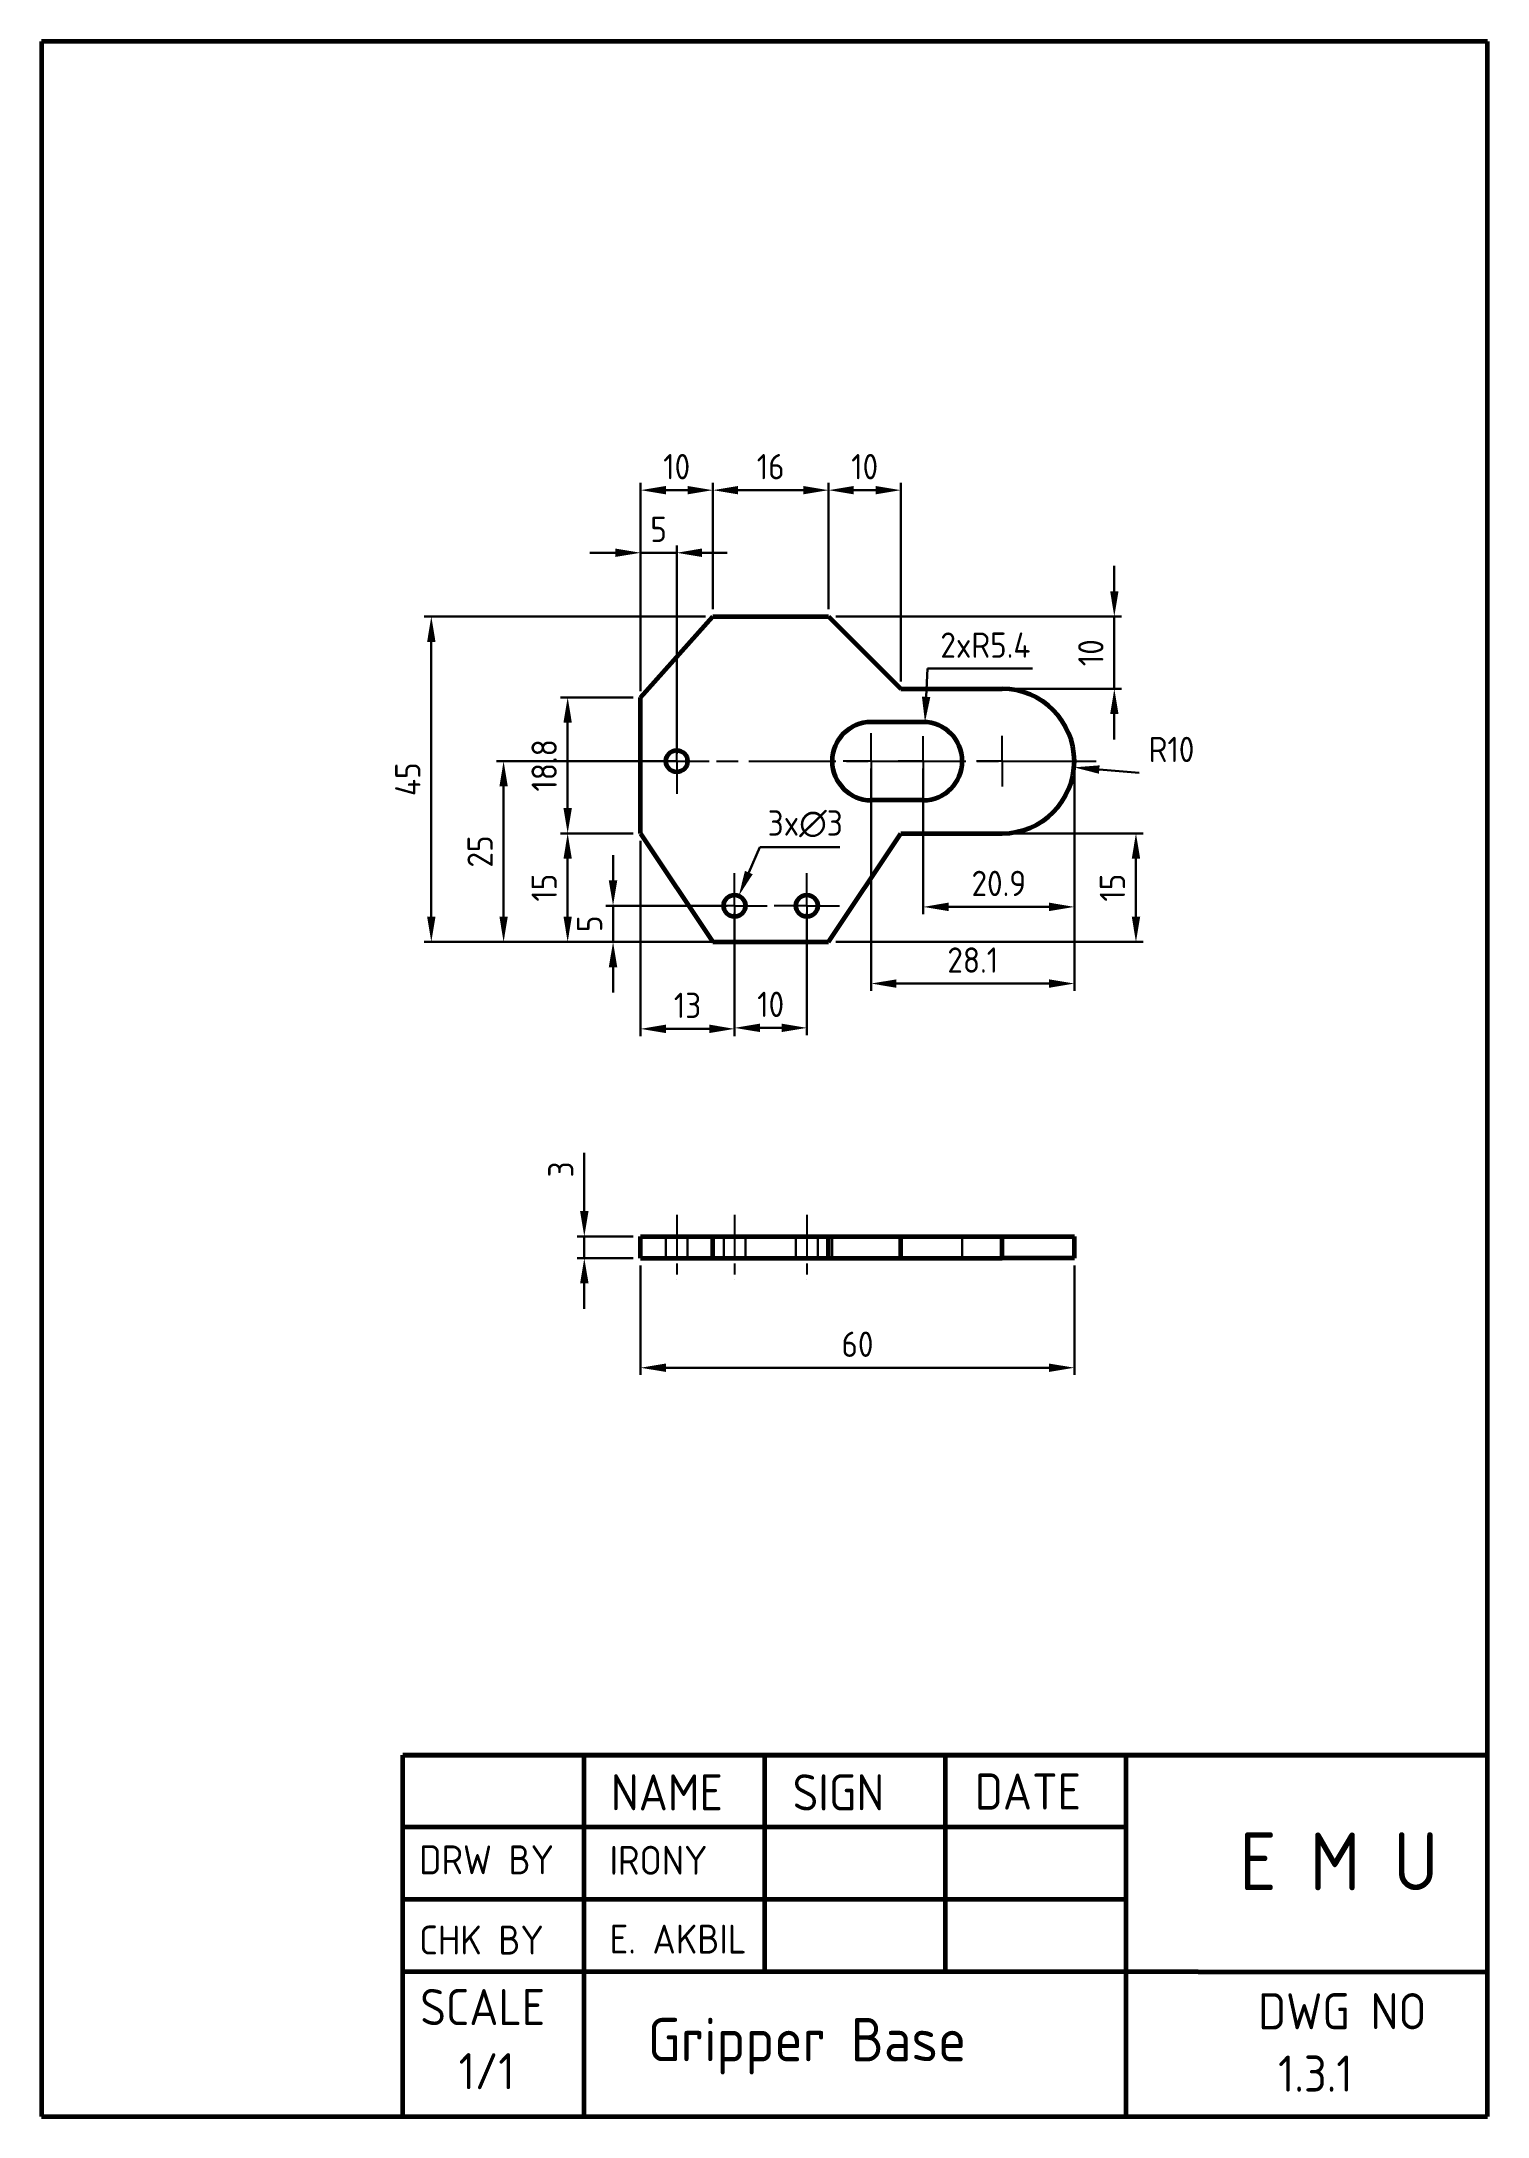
# Paper-space layout 'Title Block' of a CAD drawing. Header units: millimetres. Extents: x 4 to 204, y 4 to 291.
# The model-space entities are those that its viewports show. They can reach past a viewport. Long polylines and large blocks are cut down to what shows.
import ezdxf

# ---------------------------------------------------------------- set-up
doc = ezdxf.new("R2010")
doc.units = ezdxf.units.MM
for name, pattern in [('AM_ISO08W050', [18, 12, -1.5, 3, -1.5]), ('AM_ISO08W050x2', [9, 6, -0.75, 1.5, -0.75]), ('HIDDEN2', [4.7625, 3.175, -1.5875])]:
    doc.linetypes.add(name, pattern=pattern)
doc.layers.get('0').update_dxf_attribs({"lineweight": 60})
for name, color, linetype, lineweight in [('AM_7', 4, 'AM_ISO08W050', 25), ('Annotations', 50, 'Continuous', 30), ('Hidden Line', 7, 'HIDDEN2', 30)]:
    doc.layers.add(name, color=color, linetype=linetype, lineweight=lineweight)
doc.layers.add('viewport', color=7, linetype='Continuous')
doc.layers.get('viewport').off()
doc.styles.get("Standard").update_dxf_attribs({"font": 'ISOCP.SHX'})
doc.dimstyles.new('AM_ISO', dxfattribs={"dimtxt": 3.5, "dimasz": 3.5, "dimexe": 1, "dimexo": 1, "dimgap": 1.5, "dimtad": 1, "dimdsep": 46, "dimtxsty": 'Standard', "dimcen": 0, "dimclrd": 256, "dimclre": 256, "dimclrt": 2, "dimadec": 0, "dimazin": 2, "dimtp": 0.1, "dimtm": 0.1, "dimtfac": 0.71, "dimtdec": 3, "dimtmove": 0, "dimatfit": 3, "dimfxl": 1, "dimlwd": -1, "dimlwe": -1, "dimarcsym": 1})
doc.dimstyles.new('AM_ISO$3', dxfattribs={"dimtxt": 3.5, "dimasz": 3.5, "dimexe": 1, "dimexo": 1, "dimgap": 1.5, "dimtad": 1, "dimtoh": 1, "dimdsep": 46, "dimtxsty": 'Standard', "dimcen": 0, "dimclrd": 256, "dimclre": 256, "dimclrt": 2, "dimadec": 0, "dimazin": 2, "dimtp": 0.1, "dimtm": 0.1, "dimtfac": 0.71, "dimtdec": 3, "dimtofl": 0, "dimtmove": 0, "dimatfit": 0, "dimfxl": 1, "dimlwd": -1, "dimlwe": -1, "dimarcsym": 1})
doc.dimstyles.new('AM_ISO$4', dxfattribs={"dimtxt": 3.5, "dimasz": 3.5, "dimexe": 1, "dimexo": 1, "dimgap": 1.5, "dimtad": 1, "dimtoh": 1, "dimdsep": 46, "dimtxsty": 'Standard', "dimcen": 0, "dimclrd": 256, "dimclre": 256, "dimclrt": 2, "dimadec": 0, "dimazin": 2, "dimtp": 0.1, "dimtm": 0.1, "dimtfac": 0.71, "dimtdec": 3, "dimtofl": 0, "dimtmove": 0, "dimatfit": 0, "dimfxl": 1, "dimlwd": -1, "dimlwe": -1, "dimarcsym": 1})

psp = doc.layouts.new('Title Block')

# ---------------------------------------------------------------- texts
at = {"attachment_point": 1}
for s, insert, char_height, width in [('NAME', (82.94, 51.52), 5, 20.6755), ('SIGN', (108.1, 51.52), 5, 20.6755), ('DATE', (133.3, 51.64), 5, 20.6755), ('E M U', (169.88, 43.48), 8, 31.5091), ('DRW BY', (56.44, 41.7), 4, 27.5), ('IRONY', (82.78, 41.63), 4, 21.0405), ('CHK BY', (56.44, 30.6), 4, 27.5), ('E. AKBIL', (82.78, 30.73), 4, 21.0405), ('SCALE', (56.59, 21.83), 5, 20.6755), ('DWG NO', (172.48, 21.25), 5, 29.164), ('Gripper Base', (88.05, 17.83), 6, 82.5), ('1/1', (61.91, 12.96), 5, 20.6755), ('1.3.1', (175.24, 12.63), 5, 20.6755)]:
    psp.add_mtext(s, dxfattribs=dict(at, insert=insert, char_height=char_height, width=width))

msp = doc.modelspace()

# ---------------------------------------------------------------- blocks, each defined once
blk = doc.blocks.new('*D6')
at = {"layer": 'Annotations', "linetype": 'ByBlock', "transparency": 16777216}
for p, q in [((136.23, 227.73), (126.15, 227.73)), ((127.15, 212.41), (127.15, 224.23)), ((136.23, 208.91), (126.15, 208.91))]:
    blk.add_line(p, q, dxfattribs=at)
at = {"layer": 'Annotations', "transparency": 16777216}
for points in [[(126.57, 224.23), (127.73, 224.23), (127.15, 227.73)], [(126.57, 212.41), (127.73, 212.41), (127.15, 208.91)]]:
    blk.add_solid(points, dxfattribs=at)
at = {"layer": 'Defpoints', "color": 0, "transparency": 16777216}
for p in [(127.15, 227.73), (137.23, 227.73), (137.23, 208.91)]:
    blk.add_point(p, dxfattribs=at)
at = {"layer": 'Annotations', "color": 2, "transparency": 16777216, "insert": (123.9, 218.32), "char_height": 3.5, "attachment_point": 5, "rotation": 90}
blk.add_mtext('18.8', dxfattribs=at)
blk = doc.blocks.new('*D7')
at = {"layer": 'Annotations', "linetype": 'ByBlock', "transparency": 16777216}
for p, q in [((146.23, 238.91), (107.29, 238.91)), ((108.29, 197.41), (108.29, 235.41)), ((146.23, 193.91), (107.29, 193.91))]:
    blk.add_line(p, q, dxfattribs=at)
at = {"layer": 'Annotations', "transparency": 16777216}
for points in [[(107.71, 235.41), (108.87, 235.41), (108.29, 238.91)], [(107.71, 197.41), (108.87, 197.41), (108.29, 193.91)]]:
    blk.add_solid(points, dxfattribs=at)
at = {"layer": 'Defpoints', "color": 0, "transparency": 16777216}
for p in [(108.29, 238.91), (147.23, 238.91), (147.23, 193.91)]:
    blk.add_point(p, dxfattribs=at)
at = {"layer": 'Annotations', "color": 2, "transparency": 16777216, "insert": (105.04, 216.41), "char_height": 3.5, "attachment_point": 5, "rotation": 90}
blk.add_mtext('45', dxfattribs=at)
blk = doc.blocks.new('*D8')
at = {"layer": 'Annotations', "linetype": 'ByBlock', "transparency": 16777216}
for p, q in [((136.23, 208.91), (126.15, 208.91)), ((127.15, 205.41), (127.15, 197.41)), ((146.23, 193.91), (126.15, 193.91))]:
    blk.add_line(p, q, dxfattribs=at)
at = {"layer": 'Annotations', "transparency": 16777216}
for points in [[(126.57, 205.41), (127.73, 205.41), (127.15, 208.91)], [(126.57, 197.41), (127.73, 197.41), (127.15, 193.91)]]:
    blk.add_solid(points, dxfattribs=at)
at = {"layer": 'Defpoints', "color": 0, "transparency": 16777216}
for p in [(137.23, 208.91), (127.15, 193.91), (147.23, 193.91)]:
    blk.add_point(p, dxfattribs=at)
at = {"layer": 'Annotations', "color": 2, "transparency": 16777216, "insert": (123.9, 201.41), "char_height": 3.5, "attachment_point": 5, "rotation": 90}
blk.add_mtext('15', dxfattribs=at)
blk = doc.blocks.new('*D9')
at = {"layer": 'Annotations', "linetype": 'ByBlock', "transparency": 16777216}
for p, q in [((174.23, 208.91), (206.75, 208.91)), ((205.75, 197.41), (205.75, 205.41)), ((164.23, 193.91), (206.75, 193.91))]:
    blk.add_line(p, q, dxfattribs=at)
at = {"layer": 'Annotations', "transparency": 16777216}
for points in [[(205.17, 205.41), (206.34, 205.41), (205.75, 208.91)], [(205.17, 197.41), (206.34, 197.41), (205.75, 193.91)]]:
    blk.add_solid(points, dxfattribs=at)
at = {"layer": 'Defpoints', "color": 0, "transparency": 16777216}
for p in [(173.23, 208.91), (205.75, 208.91), (163.23, 193.91)]:
    blk.add_point(p, dxfattribs=at)
at = {"layer": 'Annotations', "color": 2, "transparency": 16777216, "insert": (202.5, 201.41), "char_height": 3.5, "attachment_point": 5, "rotation": 90}
blk.add_mtext('15', dxfattribs=at)
blk = doc.blocks.new('*D10')
at = {"layer": 'Annotations', "linetype": 'ByBlock', "transparency": 16777216}
for p, q in [((202.76, 242.41), (202.76, 245.91)), ((164.23, 238.91), (203.76, 238.91)), ((202.76, 238.91), (202.76, 228.91)), ((174.23, 228.91), (203.76, 228.91)), ((202.76, 225.41), (202.76, 221.91))]:
    blk.add_line(p, q, dxfattribs=at)
at = {"layer": 'Annotations', "transparency": 16777216}
for points in [[(202.18, 242.41), (203.34, 242.41), (202.76, 238.91)], [(202.18, 225.41), (203.34, 225.41), (202.76, 228.91)]]:
    blk.add_solid(points, dxfattribs=at)
at = {"layer": 'Defpoints', "color": 0, "transparency": 16777216}
for p in [(163.23, 238.91), (173.23, 228.91), (202.76, 228.91)]:
    blk.add_point(p, dxfattribs=at)
at = {"layer": 'Annotations', "color": 2, "transparency": 16777216, "insert": (199.51, 233.91), "char_height": 3.5, "attachment_point": 5, "rotation": 90}
blk.add_mtext('10', dxfattribs=at)
blk = doc.blocks.new('*D11')
at = {"layer": 'Annotations', "linetype": 'ByBlock', "transparency": 16777216}
for p, q in [((163.23, 239.91), (163.23, 257.39)), ((169.73, 256.39), (166.73, 256.39)), ((173.23, 229.91), (173.23, 257.39))]:
    blk.add_line(p, q, dxfattribs=at)
at = {"layer": 'Annotations', "transparency": 16777216}
for points in [[(166.73, 256.97), (166.73, 255.81), (163.23, 256.39)], [(169.73, 256.97), (169.73, 255.81), (173.23, 256.39)]]:
    blk.add_solid(points, dxfattribs=at)
at = {"layer": 'Defpoints', "color": 0, "transparency": 16777216}
for p in [(163.23, 256.39), (163.23, 238.91), (173.23, 228.91)]:
    blk.add_point(p, dxfattribs=at)
at = {"layer": 'Annotations', "color": 2, "transparency": 16777216, "insert": (168.23, 259.64), "char_height": 3.5, "attachment_point": 5}
blk.add_mtext('10', dxfattribs=at)
blk = doc.blocks.new('*D12')
at = {"layer": 'Annotations', "linetype": 'ByBlock', "transparency": 16777216}
for p, q in [((150.23, 197.91), (150.23, 181.02)), ((160.23, 197.91), (160.23, 181.02)), ((153.73, 182.02), (156.73, 182.02))]:
    blk.add_line(p, q, dxfattribs=at)
at = {"layer": 'Annotations', "transparency": 16777216}
for points in [[(153.73, 182.6), (153.73, 181.44), (150.23, 182.02)], [(156.73, 182.6), (156.73, 181.44), (160.23, 182.02)]]:
    blk.add_solid(points, dxfattribs=at)
at = {"layer": 'Defpoints', "color": 0, "transparency": 16777216}
for p in [(150.23, 198.91), (160.23, 198.91), (160.23, 182.02)]:
    blk.add_point(p, dxfattribs=at)
at = {"layer": 'Annotations', "color": 2, "transparency": 16777216, "insert": (155.23, 185.27), "char_height": 3.5, "attachment_point": 5}
blk.add_mtext('10', dxfattribs=at)
blk = doc.blocks.new('*D13')
at = {"layer": 'Annotations', "linetype": 'ByBlock', "transparency": 16777216}
for p, q in [((133.43, 202.41), (133.43, 205.91)), ((149.23, 198.91), (132.43, 198.91)), ((133.43, 193.91), (133.43, 198.91)), ((147.77, 193.91), (132.43, 193.91)), ((133.43, 190.41), (133.43, 186.91))]:
    blk.add_line(p, q, dxfattribs=at)
at = {"layer": 'Annotations', "transparency": 16777216}
for points in [[(132.84, 202.41), (134.01, 202.41), (133.43, 198.91)], [(132.84, 190.41), (134.01, 190.41), (133.43, 193.91)]]:
    blk.add_solid(points, dxfattribs=at)
at = {"layer": 'Defpoints', "color": 0, "transparency": 16777216}
for p in [(133.43, 198.91), (150.23, 198.91), (148.77, 193.91)]:
    blk.add_point(p, dxfattribs=at)
at = {"layer": 'Annotations', "color": 2, "transparency": 16777216, "insert": (130.18, 196.41), "char_height": 3.5, "attachment_point": 5, "rotation": 90}
blk.add_mtext('5', dxfattribs=at)
blk = doc.blocks.new('*D14')
at = {"layer": 'Annotations', "linetype": 'ByBlock', "transparency": 16777216}
for p, q in [((133.73, 247.73), (130.23, 247.73)), ((137.23, 228.57), (137.23, 248.73)), ((142.23, 247.73), (137.23, 247.73)), ((142.23, 219.91), (142.23, 248.73)), ((145.73, 247.73), (149.23, 247.73))]:
    blk.add_line(p, q, dxfattribs=at)
at = {"layer": 'Annotations', "transparency": 16777216}
for points in [[(133.73, 248.32), (133.73, 247.15), (137.23, 247.73)], [(145.73, 248.32), (145.73, 247.15), (142.23, 247.73)]]:
    blk.add_solid(points, dxfattribs=at)
at = {"layer": 'Defpoints', "color": 0, "transparency": 16777216}
for p in [(137.23, 247.73), (137.23, 227.57), (142.23, 218.91)]:
    blk.add_point(p, dxfattribs=at)
at = {"layer": 'Annotations', "color": 2, "transparency": 16777216, "insert": (139.73, 250.98), "char_height": 3.5, "attachment_point": 5}
blk.add_mtext('5', dxfattribs=at)
blk = doc.blocks.new('*D15')
at = {"layer": 'Annotations', "linetype": 'ByBlock', "transparency": 16777216}
for p, q in [((152.21, 203.5), (153.71, 206.99)), ((153.71, 206.99), (164.8, 206.99))]:
    blk.add_line(p, q, dxfattribs=at)
at = {"layer": 'Annotations', "transparency": 16777216}
blk.add_solid([(151.67, 203.73), (152.74, 203.27), (150.82, 200.29)], dxfattribs=at)
at = {"layer": 'Defpoints', "color": 0, "transparency": 16777216}
for p in [(150.82, 200.29), (149.64, 197.53)]:
    blk.add_point(p, dxfattribs=at)
at = {"layer": 'Annotations', "color": 2, "transparency": 16777216, "insert": (160.01, 210.24), "char_height": 3.5, "attachment_point": 5}
blk.add_mtext('3x∅3', dxfattribs=at)
blk = doc.blocks.new('*D16')
at = {"layer": 'Annotations', "linetype": 'ByBlock', "transparency": 16777216}
for p, q in [((176.33, 217.91), (176.33, 197.75)), ((197.23, 217.91), (197.23, 197.75)), ((193.73, 198.75), (179.83, 198.75))]:
    blk.add_line(p, q, dxfattribs=at)
at = {"layer": 'Annotations', "transparency": 16777216}
for points in [[(179.83, 199.34), (179.83, 198.17), (176.33, 198.75)], [(193.73, 199.34), (193.73, 198.17), (197.23, 198.75)]]:
    blk.add_solid(points, dxfattribs=at)
at = {"layer": 'Defpoints', "color": 0, "transparency": 16777216}
for p in [(176.33, 218.91), (197.23, 218.91), (176.33, 198.75)]:
    blk.add_point(p, dxfattribs=at)
at = {"layer": 'Annotations', "color": 2, "transparency": 16777216, "insert": (186.78, 202), "char_height": 3.5, "attachment_point": 5}
blk.add_mtext('20.9', dxfattribs=at)
blk = doc.blocks.new('*D17')
at = {"layer": 'Annotations', "linetype": 'ByBlock', "transparency": 16777216}
for p, q in [((169.13, 217.91), (169.13, 187.15)), ((197.23, 217.91), (197.23, 187.15)), ((193.73, 188.15), (172.63, 188.15))]:
    blk.add_line(p, q, dxfattribs=at)
at = {"layer": 'Annotations', "transparency": 16777216}
for points in [[(172.63, 188.73), (172.63, 187.56), (169.13, 188.15)], [(193.73, 188.73), (193.73, 187.56), (197.23, 188.15)]]:
    blk.add_solid(points, dxfattribs=at)
at = {"layer": 'Defpoints', "color": 0, "transparency": 16777216}
for p in [(169.13, 218.91), (197.23, 218.91), (169.13, 188.15)]:
    blk.add_point(p, dxfattribs=at)
at = {"layer": 'Annotations', "color": 2, "transparency": 16777216, "insert": (183.18, 191.4), "char_height": 3.5, "attachment_point": 5}
blk.add_mtext('28.1', dxfattribs=at)
blk = doc.blocks.new('*D18')
at = {"layer": 'Annotations', "linetype": 'ByBlock', "transparency": 16777216}
for p, q in [((129.45, 156.67), (129.45, 164.72)), ((136.23, 153.17), (128.45, 153.17)), ((129.45, 150.17), (129.45, 153.17)), ((136.23, 150.17), (128.45, 150.17)), ((129.45, 146.67), (129.45, 143.17))]:
    blk.add_line(p, q, dxfattribs=at)
at = {"layer": 'Annotations', "transparency": 16777216}
for points in [[(128.87, 156.67), (130.04, 156.67), (129.45, 153.17)], [(128.87, 146.67), (130.04, 146.67), (129.45, 150.17)]]:
    blk.add_solid(points, dxfattribs=at)
at = {"layer": 'Defpoints', "color": 0, "transparency": 16777216}
for p in [(129.45, 153.17), (137.23, 153.17), (137.23, 150.17)]:
    blk.add_point(p, dxfattribs=at)
at = {"layer": 'Annotations', "color": 2, "transparency": 16777216, "insert": (126.2, 162.44), "char_height": 3.5, "attachment_point": 5, "rotation": 90}
blk.add_mtext('3', dxfattribs=at)
blk = doc.blocks.new('*D19')
at = {"layer": 'Annotations', "linetype": 'ByBlock', "transparency": 16777216}
for p, q in [((137.23, 149.17), (137.23, 134.01)), ((197.23, 149.17), (197.23, 134.01)), ((140.73, 135.01), (193.73, 135.01))]:
    blk.add_line(p, q, dxfattribs=at)
at = {"layer": 'Annotations', "transparency": 16777216}
for points in [[(140.73, 135.59), (140.73, 134.43), (137.23, 135.01)], [(193.73, 135.59), (193.73, 134.43), (197.23, 135.01)]]:
    blk.add_solid(points, dxfattribs=at)
at = {"layer": 'Defpoints', "color": 0, "transparency": 16777216}
for p in [(137.23, 150.17), (197.23, 150.17), (197.23, 135.01)]:
    blk.add_point(p, dxfattribs=at)
at = {"layer": 'Annotations', "color": 2, "transparency": 16777216, "insert": (167.23, 138.26), "char_height": 3.5, "attachment_point": 5}
blk.add_mtext('60', dxfattribs=at)
blk = doc.blocks.new('*D20')
at = {"layer": 'Annotations', "linetype": 'ByBlock', "transparency": 16777216}
for p, q in [((137.23, 228.73), (137.23, 257.39)), ((140.73, 256.39), (143.73, 256.39)), ((147.23, 239.91), (147.23, 257.39))]:
    blk.add_line(p, q, dxfattribs=at)
at = {"layer": 'Annotations', "transparency": 16777216}
for points in [[(140.73, 256.97), (140.73, 255.81), (137.23, 256.39)], [(143.73, 256.97), (143.73, 255.81), (147.23, 256.39)]]:
    blk.add_solid(points, dxfattribs=at)
at = {"layer": 'Defpoints', "color": 0, "transparency": 16777216}
for p in [(147.23, 256.39), (147.23, 238.91), (137.23, 227.73)]:
    blk.add_point(p, dxfattribs=at)
at = {"layer": 'Annotations', "color": 2, "transparency": 16777216, "insert": (142.23, 259.64), "char_height": 3.5, "attachment_point": 5}
blk.add_mtext('10', dxfattribs=at)
blk = doc.blocks.new('*D21')
at = {"layer": 'Annotations', "linetype": 'ByBlock', "transparency": 16777216}
for p, q in [((147.23, 239.91), (147.23, 257.39)), ((150.73, 256.39), (159.73, 256.39)), ((163.23, 239.91), (163.23, 257.39))]:
    blk.add_line(p, q, dxfattribs=at)
at = {"layer": 'Annotations', "transparency": 16777216}
for points in [[(150.73, 256.97), (150.73, 255.81), (147.23, 256.39)], [(159.73, 256.97), (159.73, 255.81), (163.23, 256.39)]]:
    blk.add_solid(points, dxfattribs=at)
at = {"layer": 'Defpoints', "color": 0, "transparency": 16777216}
for p in [(163.23, 256.39), (147.23, 238.91), (163.23, 238.91)]:
    blk.add_point(p, dxfattribs=at)
at = {"layer": 'Annotations', "color": 2, "transparency": 16777216, "insert": (155.23, 259.64), "char_height": 3.5, "attachment_point": 5}
blk.add_mtext('16', dxfattribs=at)
blk = doc.blocks.new('*D22')
at = {"layer": 'Annotations', "linetype": 'ByBlock', "transparency": 16777216}
for p, q in [((137.23, 207.91), (137.23, 180.88)), ((150.23, 197.91), (150.23, 180.88)), ((140.73, 181.88), (146.73, 181.88))]:
    blk.add_line(p, q, dxfattribs=at)
at = {"layer": 'Annotations', "transparency": 16777216}
for points in [[(140.73, 182.47), (140.73, 181.3), (137.23, 181.88)], [(146.73, 182.47), (146.73, 181.3), (150.23, 181.88)]]:
    blk.add_solid(points, dxfattribs=at)
at = {"layer": 'Defpoints', "color": 0, "transparency": 16777216}
for p in [(137.23, 208.91), (150.23, 198.91), (150.23, 181.88)]:
    blk.add_point(p, dxfattribs=at)
at = {"layer": 'Annotations', "color": 2, "transparency": 16777216, "insert": (143.73, 185.13), "char_height": 3.5, "attachment_point": 5}
blk.add_mtext('13', dxfattribs=at)
blk = doc.blocks.new('*D23')
at = {"layer": 'Annotations', "linetype": 'ByBlock', "transparency": 16777216}
for p, q in [((141.23, 218.91), (117.29, 218.91)), ((118.29, 197.41), (118.29, 215.41)), ((146.23, 193.91), (117.29, 193.91))]:
    blk.add_line(p, q, dxfattribs=at)
at = {"layer": 'Annotations', "transparency": 16777216}
for points in [[(117.71, 215.41), (118.87, 215.41), (118.29, 218.91)], [(117.71, 197.41), (118.87, 197.41), (118.29, 193.91)]]:
    blk.add_solid(points, dxfattribs=at)
at = {"layer": 'Defpoints', "color": 0, "transparency": 16777216}
for p in [(118.29, 218.91), (142.23, 218.91), (147.23, 193.91)]:
    blk.add_point(p, dxfattribs=at)
at = {"layer": 'Annotations', "color": 2, "transparency": 16777216, "insert": (115.04, 206.41), "char_height": 3.5, "attachment_point": 5, "rotation": 90}
blk.add_mtext('25', dxfattribs=at)
blk = doc.blocks.new('*D24')
at = {"layer": 'Annotations', "linetype": 'ByBlock', "transparency": 16777216}
blk.add_line((200.68, 217.75), (206.2, 217.28), dxfattribs=at)
at = {"layer": 'Annotations', "transparency": 16777216}
blk.add_solid([(200.73, 218.33), (200.63, 217.17), (197.19, 218.05)], dxfattribs=at)
at = {"layer": 'Defpoints', "color": 0, "transparency": 16777216}
for p in [(187.23, 218.91), (197.19, 218.05)]:
    blk.add_point(p, dxfattribs=at)
at = {"layer": 'Annotations', "color": 2, "transparency": 16777216, "insert": (210.67, 220.53), "char_height": 3.5, "attachment_point": 5}
blk.add_mtext('R10', dxfattribs=at)
blk = doc.blocks.new('*D25')
at = {"layer": 'Annotations', "linetype": 'ByBlock', "transparency": 16777216}
for p, q in [((176.73, 227.8), (176.91, 231.71)), ((176.91, 231.71), (191.44, 231.71))]:
    blk.add_line(p, q, dxfattribs=at)
at = {"layer": 'Annotations', "transparency": 16777216}
blk.add_solid([(176.15, 227.83), (177.31, 227.77), (176.57, 224.3)], dxfattribs=at)
at = {"layer": 'Defpoints', "color": 0, "transparency": 16777216}
for p in [(176.57, 224.3), (176.33, 218.91)]:
    blk.add_point(p, dxfattribs=at)
at = {"layer": 'Annotations', "color": 2, "transparency": 16777216, "insert": (184.93, 234.96), "char_height": 3.5, "attachment_point": 5}
blk.add_mtext('2xR5.4', dxfattribs=at)

# ---------------------------------------------------------------- dimensions: what is measured, and where the dimension line sits
at = {"layer": 'Annotations'}
for base, p1, p2, picture, middle in [((147.229, 256.391), (137.229, 227.727), (147.229, 238.908), '*D20', (142.229, 259.641)), ((163.229, 256.391), (147.229, 238.908), (163.229, 238.908), '*D21', (155.229, 259.641)), ((169.129, 188.146), (197.229, 218.908), (169.129, 218.908), '*D17', (183.179, 191.396)), ((176.329, 198.755), (197.229, 218.908), (176.329, 218.908), '*D16', (186.779, 202.005)), ((150.229, 181.883), (137.229, 208.908), (150.229, 198.908), '*D22', (143.729, 185.133))]:
    dim = msp.add_linear_dim(base=base, p1=p1, p2=p2, dimstyle='AM_ISO', dxfattribs=at)
    dim.commit()
    dim.dimension.update_dxf_attribs({"geometry": picture, "text_midpoint": middle})
for base, p1, p2, picture, middle in [((163.229, 256.391), (173.229, 228.908), (163.229, 238.908), '*D11', (168.229, 256.391)), ((137.229, 247.732), (142.229, 218.908), (137.229, 227.568), '*D14', (139.729, 247.732)), ((160.229, 182.019), (150.229, 198.908), (160.229, 198.908), '*D12', (155.229, 182.019)), ((197.229, 135.009), (137.229, 150.171), (197.229, 150.171), '*D19', (167.229, 135.009))]:
    dim = msp.add_linear_dim(base=base, p1=p1, p2=p2, dimstyle='AM_ISO', dxfattribs=at)
    dim.commit()
    dim.dimension.update_dxf_attribs({"geometry": picture, "text_midpoint": middle, "dimtype": 160})
for base, p1, p2, picture, middle in [((202.759, 228.908), (163.229, 238.908), (173.229, 228.908), '*D10', (199.509, 233.908)), ((205.753, 208.908), (163.229, 193.908), (173.229, 208.908), '*D9', (202.503, 201.408)), ((129.454, 153.171), (137.229, 150.171), (137.229, 153.171), '*D18', (126.204, 162.444))]:
    dim = msp.add_linear_dim(base=base, p1=p1, p2=p2, angle=90, dimstyle='AM_ISO', dxfattribs=at)
    dim.commit()
    dim.dimension.update_dxf_attribs({"geometry": picture, "text_midpoint": middle})
for base, p1, p2, picture, middle in [((108.289, 238.908), (147.229, 193.908), (147.229, 238.908), '*D7', (108.289, 216.408)), ((118.29, 218.908), (147.229, 193.908), (142.229, 218.908), '*D23', (118.29, 206.408)), ((127.151, 193.908), (137.229, 208.908), (147.229, 193.908), '*D8', (127.151, 201.408)), ((133.427, 198.908), (148.767, 193.908), (150.229, 198.908), '*D13', (133.427, 196.408))]:
    dim = msp.add_linear_dim(base=base, p1=p1, p2=p2, angle=90, dimstyle='AM_ISO', dxfattribs=at)
    dim.commit()
    dim.dimension.update_dxf_attribs({"geometry": picture, "text_midpoint": middle, "dimtype": 160})
dim = msp.add_radius_dim(center=(176.329, 218.908), mpoint=(176.572, 224.302), text='2x<>', dimstyle='AM_ISO$4', dxfattribs=at)
dim.commit()
dim.dimension.update_dxf_attribs({"geometry": '*D25', "text_midpoint": (184.925, 231.708), "dimtype": 164})
dim = msp.add_linear_dim(base=(127.151, 227.727), p1=(137.229, 208.908), p2=(137.229, 227.727), angle=90, text='18.8', dimstyle='AM_ISO', dxfattribs=at)
dim.commit()
dim.dimension.update_dxf_attribs({"geometry": '*D6', "text_midpoint": (127.151, 218.318), "dimtype": 160})
dim = msp.add_radius_dim(center=(187.229, 218.908), mpoint=(197.192, 218.05), dimstyle='AM_ISO$4', dxfattribs=at)
dim.commit()
dim.dimension.update_dxf_attribs({"geometry": '*D24', "text_midpoint": (210.674, 217.276), "dimtype": 164})
dim = msp.add_diameter_dim_2p(p1=(149.635, 197.53), p2=(150.822, 200.285), text='3x<>', dimstyle='AM_ISO$3', dxfattribs=at)
dim.commit()
dim.dimension.update_dxf_attribs({"geometry": '*D15', "text_midpoint": (160.007, 206.99), "dimtype": 163})

# ---------------------------------------------------------------- linework, layer by layer
for p, q in [((137.229, 227.727), (147.229, 238.908)), ((147.229, 238.908), (163.229, 238.908)), ((163.229, 238.908), (173.229, 228.908)), ((137.229, 208.908), (137.229, 227.727)), ((173.229, 228.908), (187.229, 228.908)), ((176.329, 224.308), (169.129, 224.308)), ((176.329, 213.508), (169.129, 213.508)), ((137.229, 208.908), (147.229, 193.908)), ((163.229, 193.908), (173.229, 208.908)), ((173.229, 208.908), (187.229, 208.908)), ((147.229, 193.908), (163.229, 193.908)), ((137.229, 150.171), (137.229, 153.171)), ((137.229, 153.171), (147.229, 153.171)), ((147.229, 150.171), (147.229, 153.171)), ((147.229, 153.171), (163.229, 153.171)), ((163.229, 150.171), (163.229, 153.171)), ((163.229, 153.171), (173.229, 153.171)), ((173.229, 150.171), (173.229, 153.171)), ((173.229, 153.171), (187.229, 153.171)), ((187.229, 150.171), (187.229, 153.171)), ((187.229, 153.171), (197.229, 153.171)), ((197.229, 150.171), (197.229, 153.171)), ((137.229, 150.171), (147.229, 150.171)), ((147.229, 150.171), (163.229, 150.171)), ((163.229, 150.171), (173.229, 150.171)), ((173.229, 150.171), (187.229, 150.171)), ((197.229, 150.171), (187.229, 150.171))]:
    msp.add_line(p, q)
for centre in [(142.229, 218.908), (150.229, 198.908), (160.229, 198.908)]:
    msp.add_circle(centre, 1.5)
for centre, radius, start, end in [((187.229, 218.908), 10, 270, 90), ((169.129, 218.908), 5.4, 90, 270), ((176.329, 218.908), 5.4, 270, 90)]:
    msp.add_arc(centre, radius, start, end)
at = {"layer": 'AM_7', "linetype": 'AM_ISO08W050x2'}
for p, q in [((142.229, 218.908), (142.229, 223.408)), ((169.129, 218.908), (169.129, 222.791)), ((176.329, 218.908), (176.329, 222.354)), ((187.229, 218.908), (187.229, 222.419)), ((142.229, 218.908), (137.729, 218.908)), ((142.229, 218.908), (146.729, 218.908)), ((142.229, 218.908), (142.229, 214.408)), ((169.129, 218.908), (165.245, 218.908)), ((169.129, 218.908), (173.012, 218.908)), ((169.129, 218.908), (169.129, 215.024)), ((176.329, 218.908), (172.883, 218.908)), ((176.329, 218.908), (179.774, 218.908)), ((176.329, 218.908), (176.329, 215.462)), ((187.229, 218.908), (183.718, 218.908)), ((187.229, 218.908), (190.74, 218.908)), ((187.229, 218.908), (187.229, 215.397)), ((150.229, 198.908), (150.229, 203.408)), ((160.229, 198.908), (160.229, 203.408)), ((150.229, 198.908), (145.729, 198.908)), ((150.229, 198.908), (154.729, 198.908)), ((150.229, 198.908), (150.229, 194.408)), ((160.229, 198.908), (155.729, 198.908)), ((160.229, 198.908), (164.729, 198.908)), ((160.229, 198.908), (160.229, 194.408)), ((142.229, 156.171), (142.229, 147.171)), ((150.229, 156.171), (150.229, 147.171)), ((160.229, 156.171), (160.229, 147.171))]:
    msp.add_line(p, q, dxfattribs=at)
at = {"layer": 'AM_7'}
msp.add_line((134.229, 218.908), (200.229, 218.908), dxfattribs=at)
at = {"layer": 'Hidden Line'}
for p, q in [((140.729, 153.171), (140.729, 150.171)), ((143.729, 153.171), (143.729, 150.171)), ((148.729, 153.171), (148.729, 150.171)), ((151.729, 153.171), (151.729, 150.171)), ((158.729, 153.171), (158.729, 150.171)), ((161.729, 153.171), (161.729, 150.171)), ((163.729, 153.171), (163.729, 150.171)), ((181.729, 153.171), (181.729, 150.171))]:
    msp.add_line(p, q, dxfattribs=at)

msp.set_redraw_order([(e.dxf.handle, doc.entitydb.next_handle()) for e in msp.query("TEXT MTEXT ATTDEF DIMENSION ARC_DIMENSION")])  # texts and dimensions are drawn at this point

# ---------------------------------------------------------------- linework, layer by layer
for p, q in [((204.2, 291.19), (4.2, 291.19)), ((4.2, 291.19), (4.2, 4.19)), ((204.2, 4.19), (204.2, 291.19)), ((54.2, 54.19), (204.2, 54.19)), ((54.2, 4.19), (54.2, 54.19)), ((164.2, 54.19), (54.2, 54.19)), ((154.2, 44.19), (54.2, 44.19)), ((154.2, 34.19), (54.2, 34.19)), ((164.2, 24.19), (54.2, 24.19)), ((79.2, 24.19), (79.2, 4.19)), ((4.2, 4.19), (204.2, 4.19))]:
    psp.add_line(p, q)
at = {"linetype": 'Continuous'}
for p, q in [((104.2, 54.19), (79.2, 54.19)), ((79.2, 54.19), (79.2, 24.19)), ((129.2, 54.19), (104.2, 54.19)), ((104.2, 54.19), (104.2, 24.19)), ((154.2, 54.19), (129.2, 54.19)), ((129.2, 54.19), (129.2, 24.19)), ((204.2, 54.19), (154.2, 54.19)), ((154.2, 54.19), (154.2, 4.19)), ((164.2, 24.19), (204.2, 24.19))]:
    psp.add_line(p, q, dxfattribs=at)

psp.set_redraw_order([(e.dxf.handle, doc.entitydb.next_handle()) for e in psp.query("TEXT MTEXT ATTDEF DIMENSION ARC_DIMENSION")])  # texts and dimensions are drawn at this point

# ---------------------------------------------------------------- viewports
at = {"layer": 'viewport', "view_target_point": (210, 148.5)}
psp.add_viewport(center=(104.2, 172.69), size=(200, 237), view_center_point=(-55.629, 51.443), view_height=237, dxfattribs=at)

doc.saveas('drawing.dxf')
